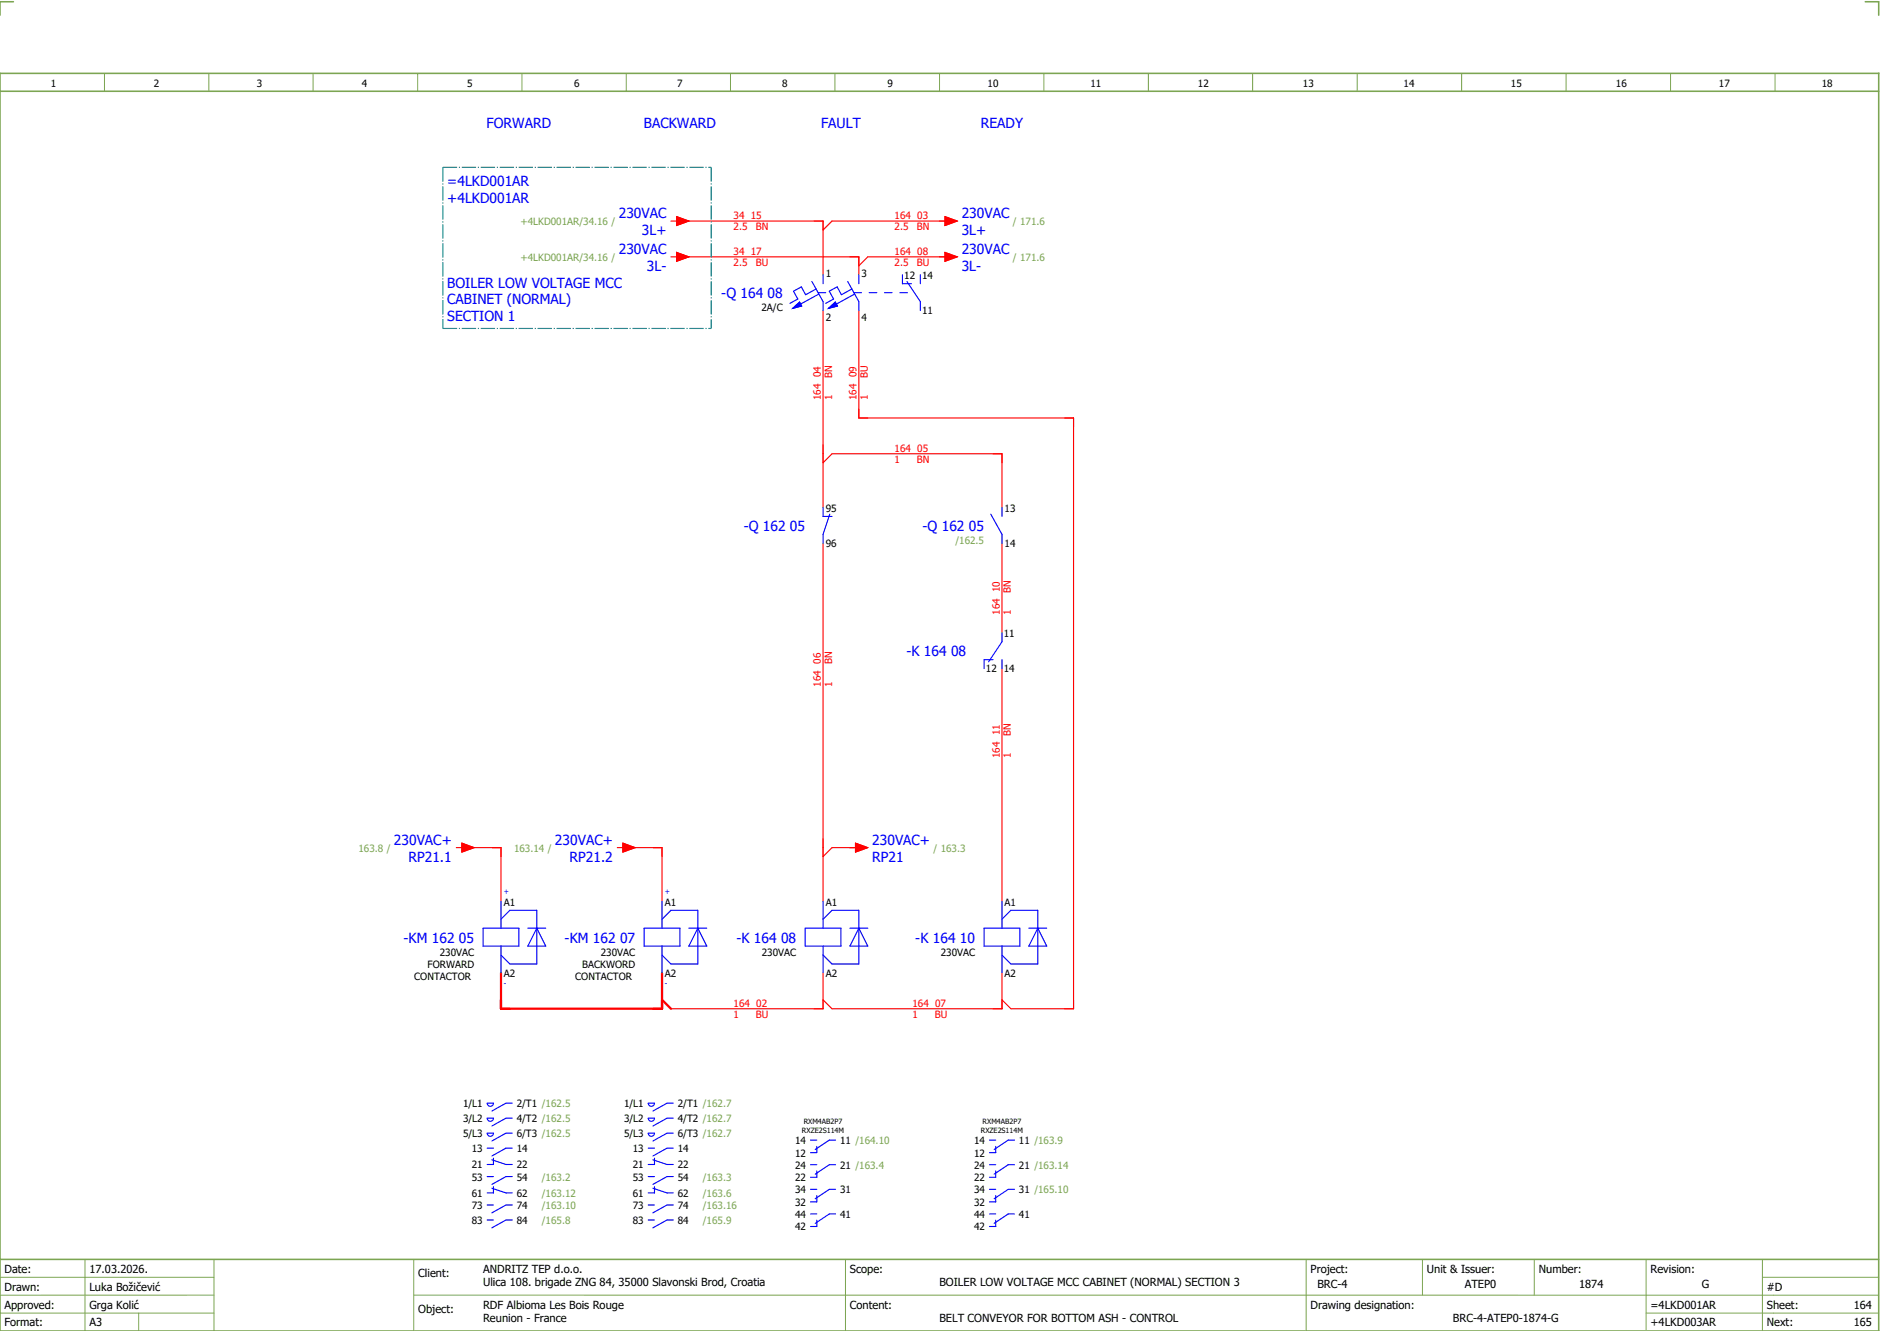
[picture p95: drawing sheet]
<svg xmlns="http://www.w3.org/2000/svg" width="421mm" height="297mm" viewBox="0 0 421 297" stroke-linecap="round" stroke-linejoin="round" font-family="sans-serif">
<defs><g id="words">
<g font-size="3.1" fill="#00f">
<text x="108.8" y="28.5">FORWARD</text>
<text x="144" y="28.5">BACKWARD</text>
<text x="183.6" y="28.5">FAULT</text>
<text x="219.3" y="28.5">READY</text>
<text x="100" y="41.5">=4LKD001AR</text>
<text x="100" y="45.3">+4LKD001AR</text>
<text x="138.3" y="48.8">230VAC</text>
<text x="143.5" y="52.5">3L+</text>
<text x="215" y="48.8">230VAC</text>
<text x="215" y="52.5">3L+</text>
<text x="138.3" y="56.8">230VAC</text>
<text x="215" y="56.8">230VAC</text>
<text x="100" y="64.3">BOILER LOW VOLTAGE MCC</text>
<text x="144.6" y="60.5">3L-</text>
<text x="215" y="60.5">3L-</text>
<text x="100" y="68">CABINET (NORMAL)</text>
<text x="100" y="71.8">SECTION 1</text>
<text x="161.3" y="66.6">-Q 164 08</text>
<text x="166.3" y="118.6">-Q 162 05</text>
<text x="206.3" y="118.6">-Q 162 05</text>
<text x="202.6" y="146.6">-K 164 08</text>
<text x="88.1" y="188.8">230VAC+</text>
<text x="124.1" y="188.8">230VAC+</text>
<text x="195" y="188.8">230VAC+</text>
<text x="91.3" y="192.5">RP21.1</text>
<text x="127.3" y="192.5">RP21.2</text>
<text x="195" y="192.5">RP21</text>
<text x="90.2" y="210.6">-KM 162 05</text>
<text x="126.2" y="210.6">-KM 162 07</text>
<text x="164.6" y="210.6">-K 164 08</text>
<text x="204.6" y="210.6">-K 164 10</text>
</g>
<g font-size="2.5">
<text x="1" y="284.4">Date:</text>
<text x="20" y="284.4">17.03.2026.</text>
<text x="93.5" y="285.4">Client:</text>
<text x="108" y="284.4">ANDRITZ TEP d.o.o.</text>
<text x="108" y="287.4">Ulica 108. brigade ZNG 84, 35000 Slavonski Brod, Croatia</text>
<text x="190" y="284.4">Scope:</text>
<text x="210" y="287.4">BOILER LOW VOLTAGE MCC CABINET (NORMAL) SECTION 3</text>
<text x="293" y="284.4">Project:</text>
<text x="294.5" y="287.9">BRC-4</text>
<text x="319" y="284.4">Unit &amp; Issuer:</text>
<text x="327.5" y="287.9">ATEP0</text>
<text x="344" y="284.4">Number:</text>
<text x="353" y="287.9">1874</text>
<text x="369" y="284.4">Revision:</text>
<text x="380.4" y="287.9">G</text>
<text x="1" y="288.4">Drawn:</text>
<text x="1" y="292.4">Approved:</text>
<text x="20" y="292.4">Grga Kolić</text>
<text x="20" y="288.4">Luka Božičević</text>
<text x="93.5" y="293.4">Object:</text>
<text x="108" y="292.4">RDF Albioma Les Bois Rouge</text>
<text x="190" y="292.4">Content:</text>
<text x="293" y="292.4">Drawing designation:</text>
<text x="369" y="292.4">=4LKD001AR</text>
<text x="395" y="292.4">Sheet:</text>
<text x="395" y="288.4">#D</text>
<text x="414.4" y="292.4">164</text>
<text x="1" y="296.4">Format:</text>
<text x="20" y="296.4">A3</text>
<text x="108" y="295.4">Reunion - France</text>
<text x="210" y="295.4">BELT CONVEYOR FOR BOTTOM ASH - CONTROL</text>
<text x="324.8" y="295.4">BRC-4-ATEP0-1874-G</text>
<text x="369" y="296.4">+4LKD003AR</text>
<text x="395" y="296.4">Next:</text>
<text x="414.4" y="296.4">165</text>
</g>
<g font-size="2.2">
<text x="11.4" y="19.4">1</text>
<text x="34.4" y="19.4">2</text>
<text x="57.4" y="19.4">3</text>
<text x="80.9" y="19.4">4</text>
<text x="104.4" y="19.4">5</text>
<text x="128.4" y="19.4">6</text>
<text x="151.4" y="19.4">7</text>
<text x="174.9" y="19.4">8</text>
<text x="198.4" y="19.4">9</text>
<text x="220.8" y="19.4">10</text>
<text x="243.8" y="19.4">11</text>
<text x="267.8" y="19.4">12</text>
<text x="291.3" y="19.4">13</text>
<text x="313.8" y="19.4">14</text>
<text x="337.8" y="19.4">15</text>
<text x="361.3" y="19.4">16</text>
<text x="384.3" y="19.4">17</text>
<text x="407.3" y="19.4">18</text>
<text x="184.6" y="61.9">1</text>
<text x="192.6" y="61.9">3</text>
<text x="202.2" y="62.3">12</text>
<text x="206.1" y="62.3">14</text>
<text x="170.2" y="69.5">2A/C</text>
<text x="184.6" y="71.6">2</text>
<text x="192.6" y="71.6">4</text>
<text x="206.1" y="70.2">11</text>
<text x="184.6" y="114.3">95</text>
<text x="224.6" y="114.3">13</text>
<text x="184.6" y="122.2">96</text>
<text x="224.6" y="122.2">14</text>
<text x="224.4" y="142.3">11</text>
<text x="220.4" y="150.2">12</text>
<text x="224.4" y="150.2">14</text>
<text x="112.6" y="202.3">A1</text>
<text x="148.6" y="202.3">A1</text>
<text x="184.6" y="202.3">A1</text>
<text x="224.6" y="202.3">A1</text>
<text x="98.3" y="213.5">230VAC</text>
<text x="134.3" y="213.5">230VAC</text>
<text x="170.3" y="213.5">230VAC</text>
<text x="210.3" y="213.5">230VAC</text>
<text x="92.6" y="218.9">CONTACTOR</text>
<text x="95.6" y="216.2">FORWARD</text>
<text x="112.6" y="218.2">A2</text>
<text x="128.6" y="218.9">CONTACTOR</text>
<text x="130.2" y="216.2">BACKWORD</text>
<text x="148.6" y="218.2">A2</text>
<text x="184.6" y="218.2">A2</text>
<text x="224.6" y="218.2">A2</text>
<text x="103.5" y="247.4">1/L1</text>
<text x="103.5" y="250.7">3/L2</text>
<text x="115.5" y="247.4">2/T1 /162.5</text>
<text x="115.5" y="250.7">4/T2 /162.5</text>
<text x="139.5" y="247.4">1/L1</text>
<text x="139.5" y="250.7">3/L2</text>
<text x="151.5" y="247.4">2/T1 /162.7</text>
<text x="151.5" y="250.7">4/T2 /162.7</text>
<text x="103.5" y="254.1">5/L3</text>
<text x="105.5" y="257.4">13</text>
<text x="115.5" y="254.1">6/T3 /162.5</text>
<text x="115.5" y="257.4">14</text>
<text x="139.5" y="254.1">5/L3</text>
<text x="141.5" y="257.4">13</text>
<text x="151.5" y="254.1">6/T3 /162.7</text>
<text x="151.5" y="257.4">14</text>
<text x="177.8" y="255.6">14</text>
<text x="187.8" y="255.6">11 /164.10</text>
<text x="217.8" y="255.6">14</text>
<text x="227.8" y="255.6">11 /163.9</text>
<text x="105.5" y="261.1">21</text>
<text x="105.5" y="263.8">53</text>
<text x="115.5" y="261.1">22</text>
<text x="115.5" y="263.8">54</text>
<text x="141.5" y="261.1">21</text>
<text x="141.5" y="263.8">53</text>
<text x="151.5" y="261.1">22</text>
<text x="151.5" y="263.8">54</text>
<text x="177.8" y="258.4">12</text>
<text x="177.8" y="263.9">22</text>
<text x="177.8" y="261.1">24</text>
<text x="187.8" y="261.1">21 /163.4</text>
<text x="217.8" y="258.4">12</text>
<text x="217.8" y="263.9">22</text>
<text x="217.8" y="261.1">24</text>
<text x="227.8" y="261.1">21 /163.14</text>
<text x="105.5" y="267.4">61</text>
<text x="115.5" y="267.4">62</text>
<text x="141.5" y="267.4">61</text>
<text x="151.5" y="267.4">62</text>
<text x="177.8" y="269.4">32</text>
<text x="177.8" y="266.6">34</text>
<text x="187.8" y="266.6">31</text>
<text x="217.8" y="269.4">32</text>
<text x="217.8" y="266.6">34</text>
<text x="227.8" y="266.6">31 /165.10</text>
<text x="105.5" y="270.1">73</text>
<text x="105.5" y="273.5">83</text>
<text x="115.5" y="270.1">74</text>
<text x="115.5" y="273.5">84</text>
<text x="141.5" y="270.1">73</text>
<text x="141.5" y="273.5">83</text>
<text x="151.5" y="270.1">74</text>
<text x="151.5" y="273.5">84</text>
<text x="177.8" y="274.9">42</text>
<text x="177.8" y="272.1">44</text>
<text x="187.8" y="272.1">41</text>
<text x="217.8" y="274.9">42</text>
<text x="217.8" y="272.1">44</text>
<text x="227.8" y="272.1">41</text>
</g>
<g font-size="2.2" fill="#7ca552">
<text x="116.4" y="50.3">+4LKD001AR/34.16 /</text>
<text x="226.4" y="50.3">/ 171.6</text>
<text x="116.4" y="58.3">+4LKD001AR/34.16 /</text>
<text x="226.4" y="58.3">/ 171.6</text>
<text x="213.6" y="121.5">/162.5</text>
<text x="80.1" y="190.3">163.8 /</text>
<text x="114.9" y="190.3">163.14 /</text>
<text x="208.7" y="190.3">/ 163.3</text>
<text x="121.1" y="263.8">/163.2</text>
<text x="157.1" y="263.8">/163.3</text>
<text x="121.1" y="267.4">/163.12</text>
<text x="157.1" y="267.4">/163.6</text>
<text x="121.1" y="270.1">/163.10</text>
<text x="121.1" y="273.5">/165.8</text>
<text x="157.1" y="270.1">/163.16</text>
<text x="157.1" y="273.5">/165.9</text>
</g>
<g font-size="2.2" fill="#f00">
<text x="164" y="48.9">34 15</text>
<text x="164" y="51.4">2.5</text>
<text x="169" y="51.4">BN</text>
<text x="200" y="48.9">164 03</text>
<text x="200" y="51.4">2.5</text>
<text x="205" y="51.4">BN</text>
<text x="164" y="56.9">34 17</text>
<text x="164" y="59.4">2.5</text>
<text x="169" y="59.4">BU</text>
<text x="200" y="56.9">164 08</text>
<text x="200" y="59.4">2.5</text>
<text x="205" y="59.4">BU</text>
<text x="183.5" y="89.4" transform="rotate(-90 183.5 89.4)">164 04</text>
<text x="186" y="89.4" transform="rotate(-90 186 89.4)">1</text>
<text x="186" y="84.4" transform="rotate(-90 186 84.4)">BN</text>
<text x="191.5" y="89.4" transform="rotate(-90 191.5 89.4)">164 09</text>
<text x="194" y="89.4" transform="rotate(-90 194 89.4)">1</text>
<text x="194" y="84.4" transform="rotate(-90 194 84.4)">BU</text>
<text x="200" y="100.9">164 05</text>
<text x="200" y="103.4">1</text>
<text x="205" y="103.4">BN</text>
<text x="223.5" y="137.4" transform="rotate(-90 223.5 137.4)">164 10</text>
<text x="226" y="137.4" transform="rotate(-90 226 137.4)">1</text>
<text x="226" y="132.4" transform="rotate(-90 226 132.4)">BN</text>
<text x="186" y="148.4" transform="rotate(-90 186 148.4)">BN</text>
<text x="183.5" y="153.4" transform="rotate(-90 183.5 153.4)">164 06</text>
<text x="186" y="153.4" transform="rotate(-90 186 153.4)">1</text>
<text x="226" y="164.4" transform="rotate(-90 226 164.4)">BN</text>
<text x="223.5" y="169.4" transform="rotate(-90 223.5 169.4)">164 11</text>
<text x="226" y="169.4" transform="rotate(-90 226 169.4)">1</text>
<text x="164" y="224.9">164 02</text>
<text x="164" y="227.4">1</text>
<text x="169" y="227.4">BU</text>
<text x="204" y="224.9">164 07</text>
<text x="204" y="227.4">1</text>
<text x="209" y="227.4">BU</text>
</g>
<g font-size="1.6" fill="#00f">
<text x="112.6" y="199.8">+</text>
<text x="148.6" y="199.8">+</text>
<text x="112.6" y="220.3">-</text>
<text x="148.6" y="220.3">-</text>
</g>
<g font-size="1.6">
<text x="179.7" y="251.1">RXM4AB2P7</text>
<text x="219.7" y="251.1">RXM4AB2P7</text>
<text x="179.3" y="253.1">RXZE2S114M</text>
<text x="219.3" y="253.1">RXZE2S114M</text>
</g>
</g></defs>
<path d="M0 16.4h420v281h-420zM3 .4h-3v3M417 .4h3v3M0 20.4h420M0 281.4h420" fill="none" stroke="#7ca552" stroke-width=".35"/>
<g fill="none" stroke="#7ca552" stroke-width=".22">
<path d="M23.4 16.5v4M46.7 16.4v4M70 16.4v4M93.4 16.4v4M116.7 16.5v4M140 16.4v4M163.3 16.4v4M186.7 16.4v4M210 16.4v4M233.4 16.4v4M256.7 16.4v4M280 16.5v4"/>
<path d="M303.4 16.4v4M326.8 16.4v4M350.1 16.4v4M373.5 16.4v4M396.8 16.4v4M0 285.4h47.8M0 293.4h47.8M19 281.4v16M31 293.4v4M47.8 281.4v16M47.8 289.4h-47.8M92.5 281.4v16"/>
<path d="M92.5 289.4h327.5M189 281.4v16M292 281.4v15.8M318 281.4v8M343 281.4v8M368 281.4v15.8M368 293.4h52M394 285.4h26M394 281.4v15.8"/>
</g>
<g fill="none" stroke="#f00" stroke-width=".25">
<path d="M150 49.4h1.2M150 57.4h1.2M151.2 48.4l2.8 1-2.8 1zM151.2 56.4l2.8 1-2.8 1zM152 49.4h32v12M152 57.4h40v4M211.3 48.4l2.7 1-2.7 1zM211.3 56.4l2.7 1-2.7 1zM212 49.4h-26l-2 2M212 57.4h-18l-2 2M184 69.4v44M192 69.4v24h48v132h-14l-2-2"/>
<path d="M184 103.4l2-2h38v12M184 121.4v80M224 121.4v20M224 149.4v52M102 189.4h1.2M103.2 188.4l2.8 1-2.8 1zM104 189.4h8v12M138 189.4h1.2M139.2 188.4l2.8 1-2.8 1zM140 189.4h8v12M191.2 188.4l2.8 1-2.8 1zM192 189.4h-6l-2 2"/>
<path d="M184 217.4v8h-34M224 217.4v8h-38l-2-2"/>
</g>
<path d="M112 217.4v8h36v-8M148 223.4l2 2" fill="none" stroke="#f00" stroke-width=".5"/>
<g fill="none" stroke="#00f" stroke-width=".25">
<path d="M177.2 68.9l1.5-1.4 .5 .9zM181.5 62.9l2.5 4.5v2M182.4 64.6l-2.3 1.3-1-1.8-1.7 1 1 1.7-1.8 1M182.9 65.4h1.7M183.1 65.7l-4.1 2.2M184 61.4v2M185.2 68.9l1.5-1.4 .5 .9zM189.5 62.9l2.5 4.5v2M190.4 64.6l-2.3 1.3-1-1.8-1.7 1 1 1.7-1.8 1M190.9 65.4h1.7M191.1 65.7l-4.1 2.2M192 61.4v2"/>
<path d="M194.3 65.4h1.7M197.7 65.4h1.7M201.2 65.4h1.7M201.8 61.4v2h1.9M202.7 62.9l3.1 4.5v2M205.7 61.4v2M184 113.4v2h2M185.5 114.9l-1.5 4.5v2M221.5 114.9l2.5 4.5v2M224 113.4v2M222 147.4h-2v2M224 147.4v2"/>
<path d="M224 141.4v2l-3 4.5M108 207.4h8v4h-8zM112 205.4l2-2h6v12h-6l-2-2M112 201.4v6M112 211.4v6M118 207.4h4M120 207.4h.1M120 207.4l2 4h-4zM144 207.4h8v4h-8zM148 205.4l2-2h6v12h-6l-2-2M148 201.4v6M148 211.4v6"/>
<path d="M154 207.4h4M156 207.4h.1M156 207.4l2 4h-4zM180 207.4h8v4h-8zM184 201.4v6M184 211.4v6M184 205.4l2-2h6v12h-6l-2-2M190 207.4h4M192 207.4h.1M192 207.4l2 4h-4zM220 207.4h8v4h-8zM224 205.4l2-2h6v12h-6l-2-2"/>
<path d="M224 201.4v6M224 211.4v6M230 207.4h4M232 207.4h.1M232 207.4l2 4h-4zM108.9 246.5h1.4a.7 .7 0 0 1-.7 .7 .7 .7 0 0 1-.7-.7zM108.9 249.8h1.4a.7 .7 0 0 1-.7 .7 .7 .7 0 0 1-.7-.7zM108.9 253.2h1.4a.7 .7 0 0 1-.7 .7 .7 .7 0 0 1-.7-.7zM108.9 256.5h1.4M110 259.1l3.1 1.1h1.4M110.3 258.8v1.4h-1.4M114.5 246.5h-1.4l-3.1 1.7"/>
<path d="M114.5 249.8h-1.4l-3.1 1.8M114.5 253.2h-1.4l-3.1 1.7M114.5 256.5h-1.4l-3.1 1.8M144.9 246.5h1.4a.7 .7 0 0 1-.7 .7 .7 .7 0 0 1-.7-.7zM144.9 249.8h1.4a.7 .7 0 0 1-.7 .7 .7 .7 0 0 1-.7-.7zM144.9 253.2h1.4a.7 .7 0 0 1-.7 .7 .7 .7 0 0 1-.7-.7zM144.9 256.5h1.4M146 259.1l3.1 1.1h1.4M146.3 258.8v1.4h-1.4M150.5 246.5h-1.4l-3.1 1.7M150.5 249.8h-1.4l-3.1 1.8M150.5 253.2h-1.4l-3.1 1.7"/>
<path d="M150.5 256.5h-1.4l-3.1 1.8M181.2 254.7h1.4M182.6 256.1v1.4h-1.4M186.8 254.7h-1.4l-3.1 2.1M221.2 254.7h1.4M222.6 256.1v1.4h-1.4M226.8 254.7h-1.4l-3.1 2.1M108.9 262.9h1.4M108.9 269.2h1.4M108.9 272.6h1.4M110 265.5l3.1 1h1.4M110.3 265.1v1.4h-1.4"/>
<path d="M114.5 262.9h-1.4l-3.1 1.7M114.5 269.2h-1.4l-3.1 1.8M114.5 272.6h-1.4l-3.1 1.7M144.9 262.9h1.4M144.9 269.2h1.4M144.9 272.6h1.4M146 265.5l3.1 1h1.4M146.3 265.1v1.4h-1.4M150.5 262.9h-1.4l-3.1 1.7M150.5 269.2h-1.4l-3.1 1.8M150.5 272.6h-1.4l-3.1 1.7M181.2 260.2h1.4"/>
<path d="M181.2 265.7h1.4M181.2 271.2h1.4M182.6 261.6v1.4h-1.4M182.6 267.1v1.4h-1.4M182.6 272.6v1.4h-1.4M186.8 260.2h-1.4l-3.1 2.1M186.8 265.7h-1.4l-3.1 2.1M186.8 271.2h-1.4l-3.1 2.1M221.2 260.2h1.4M221.2 265.7h1.4M221.2 271.2h1.4M222.6 261.6v1.4h-1.4"/>
<path d="M222.6 267.1v1.4h-1.4M222.6 272.6v1.4h-1.4M226.8 260.2h-1.4l-3.1 2.1M226.8 265.7h-1.4l-3.1 2.1M226.8 271.2h-1.4l-3.1 2.1"/>
</g>
<g fill="#00f" stroke="#00f" stroke-width=".22">
<path d="M185.2 68.9l1.5-1.4 .5 .9z"/>
<path d="M177.2 68.9l1.5-1.4 .5 .9z"/>
</g>
<g fill="#f00" stroke="#f00" stroke-width=".22">
<path d="M139.2 188.4l2.8 1-2.8 1z"/>
<path d="M151.2 48.4l2.8 1-2.8 1z"/>
<path d="M211.3 48.4l2.7 1-2.7 1z"/>
<path d="M151.2 56.4l2.8 1-2.8 1z"/>
<path d="M211.3 56.4l2.7 1-2.7 1z"/>
<path d="M191.2 188.4l2.8 1-2.8 1z"/>
<path d="M103.2 188.4l2.8 1-2.8 1z"/>
</g>
<path d="M99 37.4h60M99 37.4v36M159 37.4v36M99 73.4h60" fill="none" stroke="#007f7f" stroke-width=".25" stroke-dasharray="3.2 .4 .3 .4" stroke-linecap="butt"/>
<use href="#words"/>
</svg>
